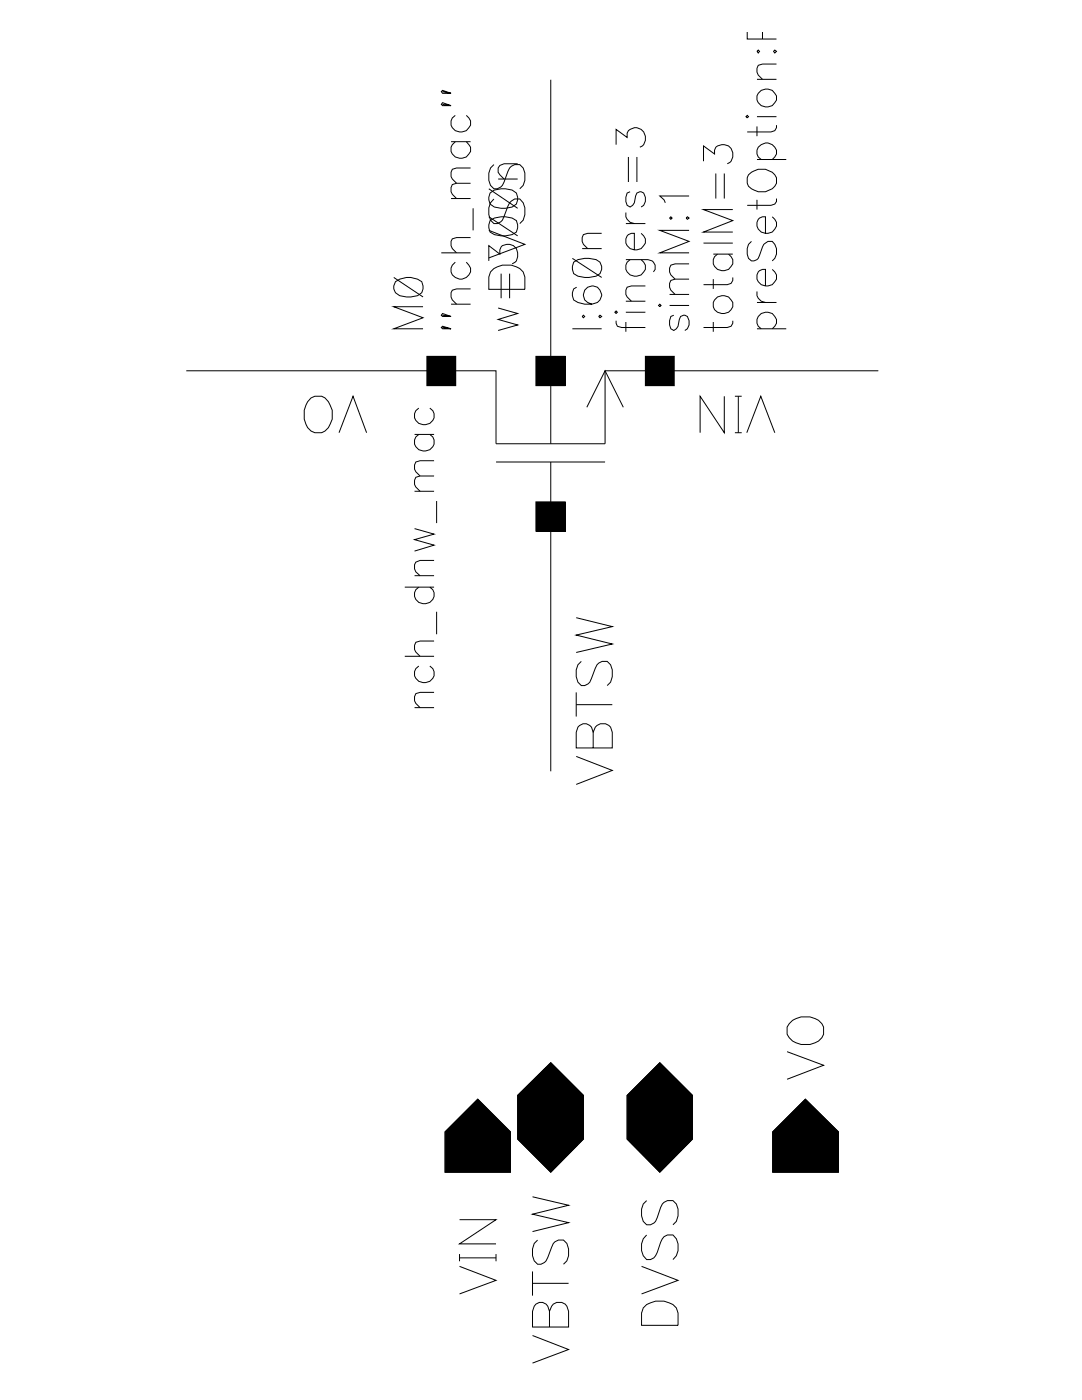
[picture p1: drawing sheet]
<svg xmlns="http://www.w3.org/2000/svg" width="216mm" height="279mm" viewBox="0 0 216 279" stroke-linecap="round" stroke-linejoin="round" font-family="sans-serif">
<g fill="none" stroke="#000" stroke-width=".2">
<path d="M88.3 18.3l1.7 .3h-1.7l-.2-.3 .2-.3 1.7 .6M109.9 15.9v72.7M149.1 6.4v1.4h5.8M151 15.8h3.9M151.3 18.6a2 2 0 0 1 2.3-.7 2 2 0 0 1 1.3 2.1 2 2 0 0 1-2.3 1.3 2 2 0 0 1-1.6-2.2zM151.3 10l.3 .2-.3 .4-.3-.4zM152.1 6.4v1.4M154.6 10l.3 .2-.3 .4-.3-.4zM154.9 12.8h-2.8l-.8 .2-.3 .6v.8l.3 .6 .8 .8M88.3 20.8l1.7 .3h-1.7l-.2-.3 .2-.3 1.7 .6M90 39.6h3.9M90 28.3h3.9"/>
<path d="M90.8 28.3a1.8 1.8 0 0 0-.7 2.2 1.8 1.8 0 0 0 2.1 1.1 2 2 0 0 0 1.7-2.2l-.9-1.1M90.8 23a1.8 1.8 0 0 0-.7 2.3 1.8 1.8 0 0 0 2.1 1 2 2 0 0 0 1.7-2.2l-.9-1.1M93.9 36.6h-2.8l-.8 .2-.3 .6v.9l.3 .5 .8 .8M93.9 33.5h-2.8l-.8 .3-.3 .6v.8l.3 .5 .8 .9M97.5 37.7l5.8 3.9M97.8 38.5l.8-.6 1.4-.2 2.2 .2a1.84 1.84 0 0 1 1.1 1.7 1.84 1.84 0 0 1-1.1 1.7l-1.4 .3-2.2-.3a1.96 1.96 0 0 1-.8-2.8zM98.6 39.7a3.3 3.3 0 0 0 0 4.9 1.78 1.78 0 0 0 2-1.4l.7-2.1a2.06 2.06 0 0 1 2.4-1.4 3.3 3.3 0 0 1 0 4.9M98.6 32.9a3.2 3.2 0 0 0 0 4.8 1.82 1.82 0 0 0 2-1.4l.7-2.1a1.93 1.93 0 0 1 2.4-1.3 3.2 3.2 0 0 1 0 4.8M99.4 35.7h3.9M103.3 32.7h-2.7l-.9 .3-.3 .5v.9l1.2 1.3M122.9 28.9v-3.1l2.2 1.6v-.8a1.96 1.96 0 0 1 2.5-1 1.96 1.96 0 0 1 1.2 2.4l-.4 .9-.7 .5M125.4 31.3v5"/>
<path d="M125.7 38.3l-.6 .2-.2 .9v.8l.2 .8 .6 .3 .5-.3 .4-.5 .5-2 .6-.2 .7 .2a1.88 1.88 0 0 1-.5 2.8M127.1 31.3v5M137.5 39.1h-5.8l.8 .8 .3 .6M140.4 32.2v-3.1l2.2 1.6v-.7a1.6 1.6 0 0 1 1.9-1.1 2.02 2.02 0 0 1 1.7 1.7 2.02 2.02 0 0 1-1.1 2.1M142.8 34.6v5M144.5 34.6v5M149.1 23l.3 .3-.3 .2-.3-.2zM149.4 34.9a3.4 3.4 0 0 1 5.5 .6 2.05 2.05 0 0 1-1.4 2.4 3.4 3.4 0 0 1-4.1-.7l-.3-.6v-1.1zM151 25.2v2M151 39.9v1.9M151 31.8h5.9M151 23.3h3.9"/>
<path d="M151.9 31.8a1.77 1.77 0 0 1-.8-1.9 1.77 1.77 0 0 1 1.6-1.4 1.84 1.84 0 0 1 1.9 .8 1.84 1.84 0 0 1 0 2l-.5 .5M154.9 39.6v.6l-.3 .5-.8 .3h-4.7M154.9 25v.5l-.3 .6-.8 .2h-4.7M78.6 55.4l5.8 3.9M78.9 56.2a4.4 4.4 0 0 1 5.3 0 1.93 1.93 0 0 1-.9 2.8l-1.3 .3-2.2-.3a1.79 1.79 0 0 1-.9-2.8zM88.1 50.5h5.8M90.8 52.3a1.88 1.88 0 0 0-.5 2.7 1.88 1.88 0 0 0 2.7 .4 1.6 1.6 0 0 0 .6-2.5l-.6-.6M93.9 57.7h-2.8l-.8 .2-.3 .5v.9l.3 .6 .8 .8M93.9 47.4h-2.8l-.8 .3-.3 .5v.8l.3 .6 .8 .9M94.4 41.6v4.4M97.5 46l7.2 2.8-7.2 2.7M97.5 52.1v-3.1l2.2 1.7v-.8l.3-.6a2 2 0 0 1 2.4-.3 2 2 0 0 1 .9 2.2l-.3 .9-.8 .6"/>
<path d="M97.5 43.3l5.8 3.8M97.8 44a4.8 4.8 0 0 1 5.2 0l.3 .9v.6l-.3 .8a4.8 4.8 0 0 1-5.2 0l-.3-.8v-.6zM97.9 54.3a4.4 4.4 0 0 1 6.5 0l.3 1v2.4h-7.2v-2.4zM100 54.6v4.9M101.7 54.6v4.9M114.2 51.6l5.9 3.8M114.5 52.3a4.8 4.8 0 0 1 5.2 0 1.83 1.83 0 0 1-.7 2.8 5.3 5.3 0 0 1-4.5-.5l-.3-.8v-.6zM115.1 57.3l-.6 .4-.3 .7v.6l.3 .9a5 5 0 0 0 4.7 .5 1.82 1.82 0 0 0 0-3 1.82 1.82 0 0 0-2.8 .9 1.82 1.82 0 0 0 1.7 2.4M116.2 49.6h3.9M120.1 46.6h-2.8l-.9 .2-.2 .6v.8l.2 .6 .9 .8M124.9 51.8h4.4a1.54 1.54 0 0 1 1.4 2l-.3 .5M124.9 42.4a1.84 1.84 0 0 0 1.7 2.2"/>
<path d="M124.9 44.6h3.9M125.7 51.8a1.8 1.8 0 0 0-.7 2.3 1.8 1.8 0 0 0 2.1 1 2 2 0 0 0 1.7-2.2l-.9-1.1M127.9 46.6a1.6 1.6 0 0 1 .5 2.4 1.89 1.89 0 0 1-2.7 .6 1.89 1.89 0 0 1-.3-2.8l.6-.2h.6v3.3M128.8 57.1h-2.8l-.9 .2-.2 .6v.9l.2 .5 .9 .8M133.6 58.8h3.9M133.9 43.3l.2 .2-.2 .3-.3-.3zM137.2 43.3l.3 .2-.3 .3-.3-.3zM137.5 55.7h-2.8l-.8 .3-.3 .6v.7l.3 .6 .8 .9M137.5 52.7h-2.8l-.8 .2-.3 .6v.8l.3 .6 .8 .8M137.5 46h-5.8l5.8 2.2-5.8 2.3h5.8M140.4 48.5h5.8M142.3 55.7v2"/>
<path d="M142.3 50.7h3.9M142.6 59.9a2 2 0 0 1 2.3-.8 2 2 0 0 1 1.3 2.1 2.07 2.07 0 0 1-1.9 1.4 2.07 2.07 0 0 1-2-1.4v-.8zM143.2 50.7a1.8 1.8 0 0 0-.8 2.3 1.8 1.8 0 0 0 2.1 1 2 2 0 0 0 1.7-2.2l-.8-1.1M146.2 55.4v.6l-.3 .6-.8 .2h-4.7M146.2 41.8h-5.8l5.8 2.2-5.8 2.3h5.8M149.9 48.2a2.8 2.8 0 0 0-.5 3.4l.5 .5a1.35 1.35 0 0 0 1.7-1.1l.5-1.7a1.81 1.81 0 0 1 2-1.1 2.56 2.56 0 0 1 0 3.9M151 58.2a1.84 1.84 0 0 0 1.7 2.2M154.1 53.8a1.6 1.6 0 0 1 .5 2.4 1.89 1.89 0 0 1-2.7 .6 1.89 1.89 0 0 1-.3-2.8l.5-.2h.6v3.3M154.1 43.3a1.77 1.77 0 0 1 .8 1.9 1.77 1.77 0 0 1-1.7 1.4 1.82 1.82 0 0 1-1.9-.9 1.82 1.82 0 0 1 .3-2.2l.5-.2h.6v3.3M37.2 74h61.8v14.6h21.7v-14.6h54.6M62.1 79.4a2.47 2.47 0 0 1 3.8 1.5 4.1 4.1 0 0 1-1.7 5.5 2.56 2.56 0 0 1-3.2-1.7 4.6 4.6 0 0 1 1.1-5.3zM84.4 61.2h-5.8l5.8 2.2-5.8 2.2h5.8"/>
<path d="M85.2 71.1h5.7v5.9h-5.7zM88.3 65.4l1.7 .2h-1.7l-.2-.2 .2-.3 1.7 .5M88.3 62.9l1.7 .3h-1.7l-.2-.3 .2-.3 1.7 .6M90 60.7h3.9M99.4 61.5l3.9 1.1-3.9 1.2 3.9 1.1-3.9 1.1M106.9 71.1h5.9v5.9h-5.9zM114.2 65.6h5.9M116.2 63.2l.2-.3 .3 .3-.3 .2zM119.5 63.2l.2-.3 .4 .3-.4 .2zM122.7 62.3l.2-.2 .3 .2-.3 .3zM122.9 64v.5l.3 .6 .8 .3h4.8M124.9 64.3v1.9"/>
<path d="M124.9 62.3h3.9M124.9 60.1h3.9M128.8 71.1h5.7v5.9h-5.7zM131.7 60.7l.2 .3-.2 .2-.3-.2zM133.6 61h3.9M134.5 62.9l-.6 .3-.3 .8v.9l.3 .7 .6 .4 .5-.4 .3-.5 .5-1.9 .6-.3 .8 .3a1.88 1.88 0 0 1-.5 2.8M142.3 64.3v1.9M144.5 79.1v7.3l-4.8-7.3v7.3M146.2 64v.5l-.3 .6-.8 .3h-4.7M146.6 79.1h1.4M147.3 79.1v7.3M151 65.6h5.9"/>
<path d="M151 60.4h3.9M151.9 65.6a1.81 1.81 0 0 1-.7-2.2 1.81 1.81 0 0 1 2-1.1 1.77 1.77 0 0 1 1.7 1.3 1.77 1.77 0 0 1-.8 2M67.6 86.4l2.8-7.3 2.8 7.3M82.7 98h3.9M82.7 86.7h3.9M83.6 86.7a1.8 1.8 0 0 0-.8 2.2 1.8 1.8 0 0 0 2.1 1.1 1.77 1.77 0 0 0 1.7-1.3 1.77 1.77 0 0 0-.8-2M83.6 81.4a1.8 1.8 0 0 0-.8 2.3 1.8 1.8 0 0 0 2.1 1.1 1.77 1.77 0 0 0 1.7-1.4 1.77 1.77 0 0 0-.8-2M86.6 95h-2.8l-.8 .2-.3 .6v.9l.3 .5 .8 .8M86.6 91.9h-2.8l-.8 .3-.3 .6v.8l.3 .5 .8 .9M87.1 100v4.4M99 92.2h21.7M109.9 92.2v61.7"/>
<path d="M117.1 81.3l3.6-7.3 3.7 7.3M146.6 86.4h1.4M149 86.4l2.8-7.3 2.8 7.3M80.8 117.2h5.8M82.7 105.5l3.9 1.1-3.9 1.1 3.9 1.1-3.9 1.2M82.7 114.9h3.9M83.6 117.2a1.81 1.81 0 0 0-.8 2.2 1.81 1.81 0 0 0 2.1 1.1 1.77 1.77 0 0 0 1.7-1.4 1.77 1.77 0 0 0-.8-1.9M86.6 111.8h-2.8l-.8 .4-.3 .5v.8l.3 .6 .8 .8M106.9 100.2h5.9v5.8h-5.9zM80.8 131h5.8M83.6 132.9a1.8 1.8 0 0 0-.8 2.3 1.8 1.8 0 0 0 2.1 1 1.77 1.77 0 0 0 1.7-1.3 1.77 1.77 0 0 0-.8-2M86.6 138.2h-2.8l-.8 .2-.3 .6v.9l.3 .5 .8 .8"/>
<path d="M86.6 127.9h-2.8l-.8 .3-.3 .6v.8l.3 .5 .8 .9M87.1 122.1v4.5M115 123.3l7.2 1.8-7.2 1.6 7.2 1.8-7.2 1.7M115 138.2v4.8M116 132a3.2 3.2 0 0 0 0 4.8 1.78 1.78 0 0 0 2-1.4l.8-2.1a1.93 1.93 0 0 1 2.4-1.3 3.2 3.2 0 0 1 0 4.8M82.7 141.2h3.9M115 151l7.2 2.8-7.2 2.7M115 140.6h7.2M118.4 146.1l-.4-1a1.64 1.64 0 0 0-2.7 0l-.3 1v3.2h7.2v-3.2a1.91 1.91 0 0 0-1.9-1.7 1.91 1.91 0 0 0-1.9 1.7v3.2M95.3 219.4l6.6 6.5v8h-13.1v-8zM103.3 218.6l6.6-6.5 6.5 6.5v8.7l-6.5 6.6-6.6-6.6zM125.1 218.6l6.6-6.5 6.5 6.5v8.7l-6.5 6.6-6.6-6.6z"/>
<path d="M131.7 212.1l6.5 6.5v8.7l-6.5 6.6-6.6-6.6v-8.7zM157.1 209.9l7.2 2.7-7.2 2.8M157.5 204.3a4.4 4.4 0 0 1 6.5 0 2.5 2.5 0 0 1-1.4 3.8 4.2 4.2 0 0 1-5.5-1.7v-1.4zM106.3 238.8l7.2 1.7-7.2 1.8 7.2 1.7-7.2 1.8M129 239.6a3.2 3.2 0 0 0 0 4.8 1.81 1.81 0 0 0 2.1-1.4l.7-2a1.96 1.96 0 0 1 2.5-1.4 3.2 3.2 0 0 1 0 4.8M154.2 225.9l6.5-6.5 6.6 6.5v8h-13.1zM91.7 252.7l7.3 2.8-7.3 2.7M91.7 243.4h7.3l-7.3 4.8h7.3M91.7 250.3v1.4M91.7 251h7.3M99 250.3v1.4M106.3 256.1h7.2"/>
<path d="M106.3 253.7v4.9M107.3 247.5a3.2 3.2 0 0 0 0 4.8 1.82 1.82 0 0 0 2-1.3l.8-2.1a1.89 1.89 0 0 1 2.3-1.4 3.2 3.2 0 0 1 0 4.8M128 252.7l7.3 2.8-7.3 2.7M129 246.5a3.3 3.3 0 0 0 0 4.9 1.81 1.81 0 0 0 2.1-1.5l.7-2a1.93 1.93 0 0 1 2.5-1.4 3.3 3.3 0 0 1 0 4.9M106.3 266.5l7.2 2.8-7.2 2.7M109.6 261.7l-.3-1a1.55 1.55 0 0 0-2.7 0l-.3 1v3.1h7.2v-3.1a1.91 1.91 0 0 0-2-1.9 1.91 1.91 0 0 0-1.9 1.9v3.1M128.4 261a4.5 4.5 0 0 1 6.6 0l.3 1v2.5h-7.3v-2.5z"/>
</g>
<path d="M85.2 71.1h5.7v5.9h-5.7zM106.9 71.1h5.9v5.9h-5.9zM128.8 71.1h5.7v5.9h-5.7zM106.9 100.2h5.9v5.8h-5.9zM103.3 218.6l6.6-6.5 6.5 6.5v8.7l-6.5 6.6-6.6-6.6zM131.7 212.1l6.5 6.5v8.7l-6.5 6.6-6.6-6.6v-8.7zM95.3 219.4l6.6 6.5v8h-13.1v-8zM154.2 225.9l6.5-6.5 6.6 6.5v8h-13.1z" fill="#000"/>
</svg>
